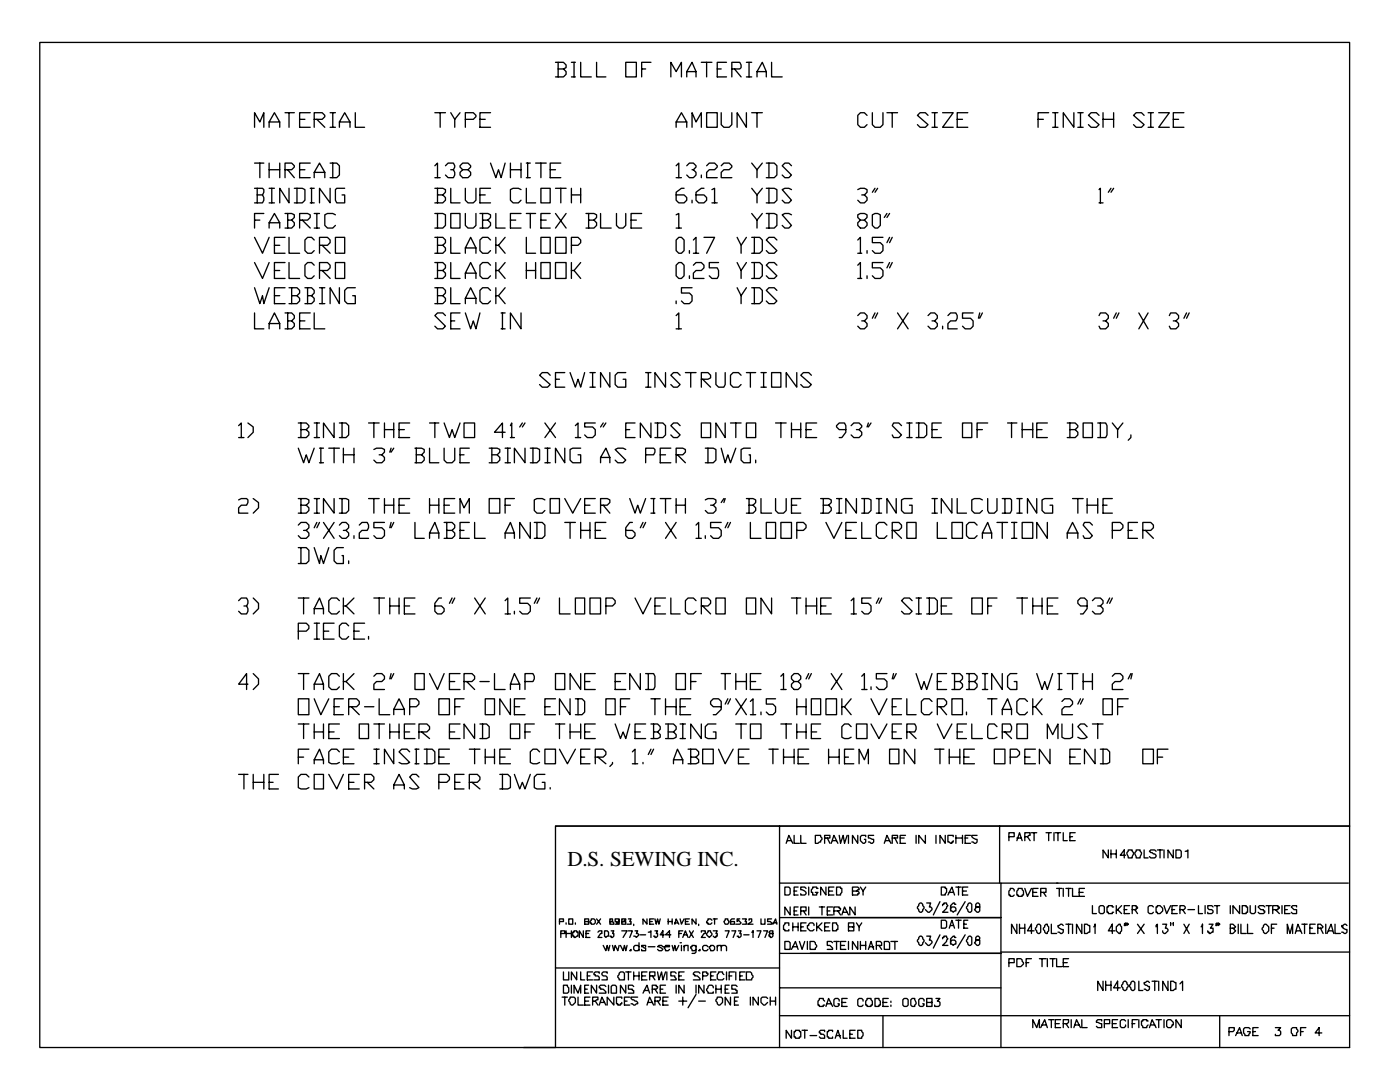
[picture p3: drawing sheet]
<svg xmlns="http://www.w3.org/2000/svg" width="279mm" height="216mm" viewBox="0 0 279 216" stroke-linecap="round" stroke-linejoin="round" font-family="sans-serif">
<defs><g id="words">
<text font-size="4.2" x="113.2" y="172.8">D.S. SEWING INC.</text>
</g></defs>
<g fill="none" stroke="#000" stroke-width=".26">
<path d="M7.9 8.5h261.4v156.3h-158.4v44.2h-103zM110.9 12.4h1.5l.6 .6v.5l-.6 .3M111.4 13.8h1l.6 .5v.5l-.6 .5h-1.5M111.4 12.4v2.9M114 12.4h.8M114 15.3h.8M114.6 12.4v2.9M115.9 12.4v2.9h2.1M119.1 12.4v2.9h1.8M124.9 12.4h2.1v2.9h-2.1zM128.1 13.8h.8M129.9 12.4h-1.8v2.9"/>
<path d="M133.9 15.3v-2.9l1 1.9 1.1-1.9v2.9M137.1 15.3v-1l1-1.9 .8 1.9v1M137.1 14.3h1.8M140 12.4h2.1M141 12.4v2.9M143.1 13.8h.8M145 12.4h-1.9v2.9h1.9M146 13.8h1.6l.3-.3v-.5l-.3-.6h-1.6v2.9M146.6 13.8l1.3 1.5M149 12.4h1M149 15.3h1M149.5 12.4v2.9"/>
<path d="M151.1 15.3v-1l1-1.9 .8 1.9v1M151.1 14.3h1.8M154 12.4v2.9h2.1M50.8 25.4v-2.9l1.1 1.8 .8-1.8v2.9M50.8 37.6h1.6l.3 .2v.6l-.3 .5M50.8 32.5h1.9M51.3 38.9h1.1l.3 .5v.6l-.3 .5h-1.6M51.3 37.6v2.9M51.9 32.5v3M53.7 25.4v-1.1l1.1-1.8 1 1.8v1.1M53.7 24.3h2.1M53.7 32.5v3"/>
<path d="M53.7 33.9h2.1M53.7 37.6h1.1M54.2 37.6v2.9M55.8 32.5v3M56.9 33.9h1.3l.5-.6v-.2l-.5-.6h-1.3v3M56.9 22.5h1.8M57.4 33.9l1.3 1.6M57.7 37.6v2.9l-1.9-2.9v2.9M57.7 22.5v2.9M58.7 37.6h1.6l.6 .2v2.2l-.6 .5h-1.6M59.3 37.6v2.9M59.8 23.8h1.1"/>
<path d="M59.8 33.9h1.1M61.9 22.5h-2.1v2.9h2.1M61.9 32.5h-2.1v3h2.1M61.9 37.6h.8M62.2 37.6v2.9M62.7 23.8h1.6l.5-.5v-.3l-.5-.5h-1.6v2.9M62.7 35.5v-1.1l1.1-1.9 1 1.9v1.1M62.7 34.4h2.1M63.2 23.8l1.6 1.6M65.9 32.5h1.3l.5 .6v1.8l-.5 .6h-1.3M65.9 37.6v2.9l-2.1-2.9v2.9M65.9 22.5h1"/>
<path d="M65.9 25.4h1M66.4 22.5v2.9M66.4 32.5v3M67.7 25.4v-1.1l1.1-1.8 1 1.8v1.1M67.7 24.3h2.1M68.8 37.6h-1.6l-.3 .2v2.2l.3 .5h1.6v-1.6h-.5M70.9 22.5v2.9h1.9M86.8 33.1l.5-.6v3M86.8 37.6h1.6l.5 .2v.6l-.5 .5M86.8 22.5h2.1M86.8 35.5h1M87.3 38.9h1.1l.5 .5v.6l-.5 .5h-1.6"/>
<path d="M87.3 37.6v2.9M87.8 22.5v2.9M88.9 33.1l.5-.6h1.1l.3 .8-.3 .6h-.5M90 22.5l.8 1.3v1.6M90 37.6v2.9h1.8M90.5 33.9l.3 .5v.5l-.3 .6h-1.1l-.5-.6M91.8 22.5l-1 1.3M92.3 33.9l-.5-.6v-.2l.5-.6h1.1l.5 .6v.2l-.5 .6h-1.1l-.5 .5v.5l.5 .6h1.1l.5-.6v-.5l-.5-.5M92.9 23.8h1.6l.5-.5v-.3l-.5-.5h-1.6v2.9M92.9 37.6v2.4l.5 .5h1.1l.5-.5v-2.4M95.8 23.8h1M95.8 38.9h1"/>
<path d="M97.9 22.5h-2.1v2.9h2.1M97.9 32.5l1.1 3 .5-1.6 .5 1.6 .8-3M97.9 37.6h-2.1v2.9h2.1M101.9 33.9h2.1M101.9 32.5v3M104 37.8l-.5-.2h-1.1l-.5 .2v2.2l.5 .5h1.1l.5-.5M104 32.5v3M105 37.6v2.9h1.9M105 32.5h.8M105 35.5h.8M105.3 32.5v3M106.9 32.5h2.1"/>
<path d="M107.9 37.6h1.9v2.9h-1.9zM107.9 32.5v3M109.8 33.9h1.1M110.9 37.6h2.1M111.9 32.5h-2.1v3h2.1M111.9 37.6v2.9M114 38.9h1.9M114 37.6v2.9M115.9 37.6v2.9M134.9 25.4v-1.1l1.1-1.8 1.1 1.8v1.1M134.9 33.1l.6-.6v3M134.9 24.3h2.2"/>
<path d="M134.9 35.5h1.1M136.5 37.6h-.5l-1.1 .8v1.6l.6 .5h1l.6-.5v-.6l-.6-.5h-1.6M137.1 33.1l.5-.6h.8l.5 .6v.2l-.5 .6h-.3M138.1 25.4v-2.9l.8 1.8 1.1-1.8v2.9M138.1 40v.5M138.4 33.9l.5 .5v.5l-.5 .6h-.8l-.5-.6M140 34.9v.6M140.5 37.6h-.5l-1.1 .8v1.6l.5 .5h1.1l.5-.5v-.6l-.5-.5h-1.6M141 22.5h2.1v2.9h-2.1zM141 33.1l.6-.6h1l.5 .6v.2l-.5 .6h-1l-.6 .5v1.1h2.1M142.1 37.8l.5-.2v2.9M143.9 22.5v2.4l.6 .5h1l.5-.5v-2.4"/>
<path d="M143.9 33.1l.6-.6h1l.5 .6v.2l-.5 .6h-1l-.6 .5v1.1h2.1M149 22.5v2.9l-1.9-2.9v2.9M150 32.5l1.1 1.4v1.6M150 37.6l1.1 1.3v1.6M150 22.5h2.1M151.1 22.5v2.9M152.1 32.5l-1 1.4M152.1 37.6l-1 1.3M152.9 32.5h1.6l.5 .6v1.8l-.5 .6h-1.6M152.9 37.6h1.6l.5 .2v2.2l-.5 .5h-1.6M153.5 32.5v3M153.5 37.6v2.9"/>
<path d="M158 33.1l-.6-.6h-.8l-.5 .6 1.9 1.8-.6 .6h-.8l-.5-.6M158 37.8l-.6-.2h-.8l-.5 .2 1.9 2.2-.6 .5h-.8l-.5-.5M171.2 37.8l.5-.2h.8l.5 .2v.6l-.5 .5h-.5M172.5 38.9l.5 .5v.6l-.5 .5h-.8l-.5-.5M173 23l-.5-.5h-.8l-.5 .5v1.9l.5 .5h.8l.5-.5M174.1 22.5v2.4l.5 .5h1.1l.5-.5v-2.4M174.6 37.6l-.5 .8M175.2 37.6l-.6 .8M177 22.5h2.1M178.1 22.5v2.9M185.2 23l-.5-.5h-1.1l-.5 .5 2.1 1.9-.5 .5h-1.1l-.5-.5M186 22.5h1.1"/>
<path d="M186 25.4h1.1M186.5 22.5v2.9M188.1 22.5h2.1l-2.1 2.9h2.1M191 23.8h1.1M193.1 22.5h-2.1v2.9h2.1M207.2 23.8h1M209.3 22.5h-2.1v2.9M210.1 22.5h1M210.1 25.4h1M210.6 22.5v2.9M214.3 22.5v2.9l-2.1-2.9v2.9M215.1 22.5h1.1"/>
<path d="M215.1 25.4h1.1M215.6 22.5v2.9M219.3 23l-.5-.5h-1l-.6 .5 2.1 1.9-.5 .5h-1l-.6-.5M219.3 37.8l.3-.2v2.9M220.1 23.8h2.1M220.1 22.5v2.9M221.7 37.6l-.5 .8M222.2 22.5v2.9M222.2 37.6l-.5 .8M228.3 23l-.5-.5h-1.1l-.5 .5 2.1 1.9-.5 .5h-1.1l-.5-.5M229.1 22.5h1.1M229.1 25.4h1.1"/>
<path d="M229.7 22.5v2.9M231.2 22.5h2.2l-2.2 2.9h2.2M234.2 23.8h1M236.3 22.5h-2.1v2.9h2.1M50.8 47.4l1.6 3.1 1.3-3.1M50.8 52.4l1.6 3.2 1.3-3.2M50.8 57.4l1.1 3.2 .5-1.6 .3 1.6 1-3.2M50.8 43.9h1.1M52.7 42.6h-1.9v2.9M53.7 45.5v-1.1l1.1-1.8 1 1.8v1.1M53.7 40.5h1.1M53.7 44.4h2.1"/>
<path d="M54.8 48.9h1M54.8 54h1M54.8 59h1M56.9 42.6h1.3l.5 .3v.5l-.5 .5M56.9 47.4h-2.1v3.1h2.1M56.9 52.4h-2.1v3.2h2.1M56.9 57.4h-2.1v3.2h2.1M57.4 43.9h.8l.5 .5v.6l-.5 .5h-1.3M57.4 42.6v2.9M57.7 47.4v3.1h2.1M57.7 52.4v3.2h2.1M57.7 57.4h1.6l.5 .5v.6l-.5 .5"/>
<path d="M58.2 59h1.1l.5 .5v.6l-.5 .5h-1.6M58.2 57.4v3.2M59.8 43.9h1.6l.5-.5v-.5l-.5-.3h-1.6v2.9M60.3 43.9l1.6 1.6M60.9 57.4h1.3l.5 .5v.6l-.5 .5M61.4 59h.8l.5 .5v.6l-.5 .5h-1.3M61.4 57.4v3.2M61.9 40.5h.8M62.7 47.9l-.5-.5h-.8l-.5 .5v2.1l.5 .5h.8l.5-.5M62.7 52.9l-.5-.5h-.8l-.5 .5v2.1l.5 .6h.8l.5-.6M62.7 42.6h1.1M62.7 45.5h1.1"/>
<path d="M63.2 42.6v2.9M63.8 48.9h1.6l.5-.5v-.5l-.5-.5h-1.6v3.1M63.8 54h1.6l.5-.6v-.5l-.5-.5h-1.6v3.2M63.8 57.4h1M64.3 48.9l1.6 1.6M64.3 54l1.6 1.6M64.3 57.4v3.2M66.9 47.4h1.9v3.1h-1.9zM66.9 52.4h1.9v3.2h-1.9zM66.9 42.9l-.5-.3h-1l-.6 .3v2.1l.6 .5h1l.5-.5M67.7 57.4v3.2l-1.8-3.2v3.2M70.9 57.4h-1.6l-.5 .5v2.2l.5 .5h1.6v-1.6h-.5"/>
<path d="M86.8 42.6h1.6l.5 .3v2.1l-.5 .5h-1.6M86.8 47.4h1.6l.5 .5v.5l-.5 .5M86.8 52.4h1.6l.5 .5v.5l-.5 .6M86.8 57.4h1.6l.5 .5v.6l-.5 .5M87.3 48.9h1.1l.5 .6v.5l-.5 .5h-1.6M87.3 54h1.1l.5 .5v.5l-.5 .6h-1.6M87.3 59h1.1l.5 .5v.6l-.5 .5h-1.6M87.3 42.6v2.9M87.3 47.4v3.1M87.3 52.4v3.2M87.3 57.4v3.2M90 42.6h1.8v2.9h-1.8z"/>
<path d="M90 47.4v3.1h1.8M90 52.4v3.2h1.8M90 57.4v3.2h1.8M92.9 42.6v2.4l.5 .5h1.1l.5-.5v-2.4M92.9 50.5v-1l1-2.1 1.1 2.1v1M92.9 55.6v-1.1l1-2.1 1.1 2.1v1.1M92.9 49.5h2.1M92.9 54.5h2.1M92.9 59.5h2.1M95.8 42.6h1.6l.5 .3v.5l-.5 .5M96.3 43.9h1.1l.5 .5v.6l-.5 .5h-1.6M96.3 42.6v2.9"/>
<path d="M97.9 47.9l-.5-.5h-1.1l-.5 .5v2.1l.5 .5h1.1l.5-.5M97.9 52.9l-.5-.5h-1.1l-.5 .5v2.1l.5 .6h1.1l.5-.6M97.9 57.9l-.5-.5h-1.1l-.5 .5v2.2l.5 .5h1.1l.5-.5M99 42.6v2.9h1.8M99 47.4v3.1M99 52.4v3.2M99 57.4v3.2M99.5 48.9l1.3 1.6M99.5 54l1.3 1.6M99.5 59l1.3 1.6M100.8 47.4l-1.3 1.5h-.5M100.8 52.4l-1.3 1.6h-.5"/>
<path d="M100.8 57.4l-1.3 1.6h-.5M101.9 43.9h1M104 42.6h-2.1v2.9h2.1M105 47.4v3.1h1.9M105 42.6h1.9M105 54h1.9M105 52.4v3.2M105.8 42.6v2.9M106.9 52.4v3.2M107.9 47.4h1.9v3.1h-1.9zM107.9 52.4h1.9v3.2h-1.9zM107.9 43.9h1.1"/>
<path d="M109.8 42.6h-1.9v2.9h1.9M110.9 47.4h2.1v3.1h-2.1zM110.9 52.4h2.1v3.2h-2.1zM110.9 42.6l2.1 2.9M113 42.6l-2.1 2.9M114 48.9h1.4l.5-.5v-.5l-.5-.5h-1.4v3.1M114 52.4v3.2M114.6 54l1.3 1.6M115.9 52.4l-1.3 1.6h-.6M116.9 42.6h1.6l.6 .3v.5l-.6 .5M117.5 43.9h1l.6 .5v.6l-.6 .5h-1.6M117.5 42.6v2.9"/>
<path d="M119.9 42.6v2.9h2.1M123 42.6v2.4l.6 .5h.8l.5-.5v-2.4M125.9 43.9h1.1M128.1 42.6h-2.2v2.9h2.2M134.9 47.9l.6-.5h.5l.5 .5v2.1l-.5 .5h-.5l-.6-.5zM134.9 52.9l.6-.5h.5l.5 .5v2.1l-.5 .6h-.5l-.6-.6zM134.9 42.9l.6-.3v2.9M134.9 45.5h1.1M137.6 50v.5M137.6 55v.6M138.1 57.4h-2.1v1.1h1.6l.5 .5v1.1l-.5 .5h-1.1l-.5-.5M138.4 47.9l.5-.5v3.1"/>
<path d="M138.4 52.9l.5-.5h1.1l.5 .5v.5l-.5 .6h-1.1l-.5 .5v1.1h2.1M138.4 50.5h1M140.5 47.4h2.1l-1.6 3.1M142.1 40.5h1M143.4 52.4h-1.8v1h1.5l.3 .6v1l-.3 .6h-1l-.5-.6M147.1 47.4l.8 1.5v1.6M147.1 52.4l.8 1.6v1.6M147.1 57.4l.8 1.6v1.6M149 47.4l-1.1 1.5M149 52.4l-1.1 1.6M149 57.4l-1.1 1.6M150 42.6l1.1 1.3v1.6"/>
<path d="M150 47.4h1.6l.5 .5v2.1l-.5 .5h-1.6M150 52.4h1.6l.5 .5v2.1l-.5 .6h-1.6M150 57.4h1.6l.5 .5v2.2l-.5 .5h-1.6M150.5 47.4v3.1M150.5 52.4v3.2M150.5 57.4v3.2M152.1 42.6l-1 1.3M152.9 42.6h1.6l.5 .3v2.1l-.5 .5h-1.6M153.5 42.6v2.9M155 47.9l-.5-.5h-1l-.6 .5 2.1 2.1-.5 .5h-1l-.6-.5M155 52.9l-.5-.5h-1l-.6 .5 2.1 2.1-.5 .6h-1l-.6-.6M155 57.9l-.5-.5h-1l-.6 .5 2.1 2.2-.5 .5h-1l-.6-.5"/>
<path d="M158 42.9l-.6-.3h-.8l-.5 .3 1.9 2.1-.6 .5h-.8l-.5-.5M171.2 47.9l.5-.5v3.1M171.2 52.9l.5-.5v3.2M171.2 50.5h.8M171.2 55.6h.8M171.7 43.9l-.5-.5v-.5l.5-.3h.8l.5 .3v.5l-.5 .5h-.8l-.5 .5v.6l.5 .5h.8l.5-.5v-.6l-.5-.5M173 50v.5M173 55v.6M174.1 42.9l.5-.3h.6l.5 .3v2.1l-.5 .5h-.6l-.5-.5zM176.2 47.4h-2.1v1h1.6l.5 .5v1.1l-.5 .5h-1.1l-.5-.5M176.2 52.4h-2.1v1h1.6l.5 .6v1l-.5 .6h-1.1l-.5-.6M177 42.6l-.5 .8"/>
<path d="M177.5 42.6l-.5 .8M177.5 47.4l-.5 1M177.5 52.4l-.5 1M178.1 47.4l-.6 1M178.1 52.4l-.6 1M219.3 40.5h.8M50.8 62.4v3.2h1.9M53.7 65.6v-1l1.1-2.2 1 2.2v1M53.7 64.6h2.1M56.9 62.4h1.3l.5 .6v.5l-.5 .5M57.4 64h.8l.5 .6v.5l-.5 .5h-1.3M57.4 62.4v3.2"/>
<path d="M59.8 64h1.1M61.9 62.4h-2.1v3.2h2.1M62.7 62.4v3.2h2.1M63.8 60.6h1M88.9 63l-.5-.6h-1.1l-.5 .6 2.1 2.1-.5 .5h-1.1l-.5-.5M90 64h.8M91.8 62.4h-1.8v3.2h1.8M92.9 60.6v-1.1l1-2.1 1.1 2.1v1.1M92.9 62.4l1 3.2 .6-1.6 .5 1.6 .8-3.2M100 65.6h.8M100 62.4h.8M100.3 62.4v3.2"/>
<path d="M104 62.4v3.2l-2.1-3.2v3.2M109.8 74.9l-.5-.6h-1.1l-.5 .6 2.1 1.8-.5 .6h-1.1l-.5-.6M110.9 75.7h.8M112.7 74.3h-1.8v3h1.8M113.8 74.3l1 3 .6-1.6 .5 1.6 .8-3M117.7 77.3h1.1M117.7 74.3h1.1M118.3 74.3v3M121.7 74.3v3l-1.8-3v3M124.9 74.3h-1.6l-.5 .6v1.8l.5 .6h1.6v-1.6h-.5M128.9 77.3h1M128.9 74.3h1"/>
<path d="M129.4 74.3v3M132.8 74.3v3l-2.1-3v3M134.9 63l.6-.6v3.2M134.9 60.1v.5M134.9 65.6h1.1M135.7 74.9l-.5-.6h-.8l-.5 .6 1.8 1.8-.5 .6h-.8l-.5-.6M136.8 74.3h2.1M137.8 74.3v3M140 75.7h1.3l.5-.3v-.5l-.5-.6h-1.3v3M140.2 75.7l1.6 1.6M142.9 74.3v2.4l.5 .6h1.1l.2-.6v-2.4M147.9 74.9l-.5-.6h-1.1l-.5 .6v1.8l.5 .6h1.1l.5-.6"/>
<path d="M149 74.3h1.8M149.8 74.3v3M151.9 77.3h1M151.9 74.3h1M152.4 74.3v3M154 74.3h1.8v3h-1.8zM159 74.3v3l-2.1-3v3M161.9 74.9l-.5-.6h-1.1l-.5 .6 2.1 1.8-.5 .6h-1.1l-.5-.6M171.2 63l.5-.6h.8l.5 .6v.5l-.5 .5h-.5M172.5 64l.5 .6v.5l-.5 .5h-.8l-.5-.5M174.6 62.4l-.5 1.1M175.2 62.4l-.6 1.1"/>
<path d="M179.1 62.4l2.1 3.2M181.2 62.4l-2.1 3.2M185.2 63l.5-.6h.8l.6 .6v.5l-.6 .5h-.5M186.5 64l.6 .6v.5l-.6 .5h-.8l-.5-.5M188.1 65.1v.5M189.2 63l.5-.6h1.1l.2 .6v.5l-.2 .5h-1.1l-.5 .6v1h1.8M194.2 62.4h-2.1v1.1h1.6l.5 .5v1.1l-.5 .5h-1.1l-.5-.5M195.5 62.4l-.2 1.1M196.1 62.4l-.6 1.1M219.3 63l.3-.6h1.1l.5 .6v.5l-.5 .5h-.6M220.7 64l.5 .6v.5l-.5 .5h-1.1l-.3-.5M222.8 62.4l-.6 1.1"/>
<path d="M223.3 62.4l-.5 1.1M227.3 62.4l1.8 3.2M229.1 62.4l-1.8 3.2M233.4 63l.2-.6h1.1l.5 .6v.5l-.5 .5h-.5M234.7 64l.5 .6v.5l-.5 .5h-1.1l-.2-.5M236.8 62.4l-.5 1.1M237.3 62.4l-.5 1.1M47.6 84.9l.6-.5v2.9M47.6 99.7l.6-.2h1l.3 .2v.6l-.3 .5h-1l-.6 .5v1.1h1.9M47.6 87.3h1.1M49.5 84.4l1 .8v1.1l-1 1M50.5 99.5l1.1 .8v1l-1.1 1.1"/>
<path d="M59.5 84.4h1.6l.5 .5v.3l-.5 .5M59.5 89.4l1.1 2.9 .5-1.5 .5 1.5 1.1-2.9M59.5 99.5h1.6l.5 .2v.6l-.5 .5M60.1 85.7h1l.5 .6v.5l-.5 .5h-1.6M60.1 84.4v2.9M60.1 99.5v2.9M62.7 87.3h1.1M62.7 84.4h1.1M62.7 99.5h1.1M63.2 84.4v2.9M63.2 99.5v2.9M63.8 89.4h.8"/>
<path d="M63.8 92.3h.8M64 89.4v2.9M65.6 89.4h2.1M66.7 84.4v2.9l-2.1-2.9v2.9M66.7 99.5v2.9l-2.1-2.9v2.9M66.7 89.4v2.9M67.7 84.4h1.4l.5 .5v1.9l-.5 .5h-1.4M67.7 99.5h1.4l.5 .2v2.2l-.5 .5h-1.4M68.3 84.4v2.9M68.3 99.5v2.9M68.5 89.4v2.9M68.5 90.8h2.1"/>
<path d="M70.6 89.4v2.9M73.6 84.4h2.1M73.6 99.5h2.1M74.6 89.7l.5-.3h1.1l.5 .3v.5l-.5 .6h-.5M74.6 84.4v2.9M74.6 99.5v2.9M76.2 90.8l.5 .5v.5l-.5 .5h-1.1l-.5-.5M76.7 84.4v2.9M76.7 99.5v2.9M76.7 85.7h1.9M78.1 89.4l-.3 .8M78.6 84.4v2.9"/>
<path d="M78.6 99.5v2.9M78.6 89.4l-.5 .8M79.6 85.7h1.1M81.8 84.4h-2.2v2.9h2.2M81.8 99.5h-2.2v2.9h2.2M82.8 89.4h1.3l.6 .3v.5l-.6 .6M83.1 90.8h1l.6 .5v.5l-.6 .5h-1.3M83.1 89.4v2.9M85.7 89.4v2.9h1.9M85.7 84.4h1.9M85.7 99.5v2.9M86.8 84.4v2.9"/>
<path d="M87.6 99.5v2.9M88.6 84.4l1.1 2.9 .5-1.6 .6 1.6 1-2.9M88.6 89.4v2.4l.6 .5h1l.6-.5v-2.4M90.8 99.5h-2.2v2.9h2.2M91.8 90.8h.8M92.6 84.4h2.1v2.9h-2.1zM93.7 89.4h-1.9v2.9h1.9M97.6 99.5h2.1v2.9h-2.1zM97.6 89.4h1.6l.5 .3v.5l-.5 .6M98.2 90.8h1l.5 .5v.5l-.5 .5h-1.6M98.2 89.4v2.9M100.8 86.3h-2.1l1.6-1.9v2.9"/>
<path d="M100.8 89.4h1.1M100.8 92.3h1.1M101.3 89.4v2.9M101.9 84.9l.2-.5v2.9M101.9 87.3h.8M102.7 99.5h-1.9v2.9M104.2 84.4l-.5 .8M104.8 89.4v2.9l-2.1-2.9v2.9M104.8 84.4l-.6 .8M105.8 89.4h1.4l.5 .3v2.1l-.5 .5h-1.4M106.4 89.4v2.9M108.7 99.7l-.5-.2h-1l-.6 .2v2.2l.6 .5h1l.5-.5"/>
<path d="M108.7 84.4l2.2 2.9M108.7 89.4h1.1M108.7 92.3h1.1M109.3 89.4v2.9M109.8 99.5h1.9v2.9h-1.9zM110.9 84.4l-2.2 2.9M112.7 89.4v2.9l-1.8-2.9v2.9M112.7 99.5l1.6 2.9 1.6-2.9M114.8 84.9l.6-.5v2.9M114.8 87.3h1.1M115.9 89.4h-1.6l-.5 .3v2.1l.5 .5h1.6v-1.5h-.5M118.8 84.4h-2.1v.8h1.6l.5 .5v1.1l-.5 .5h-1.1l-.5-.5"/>
<path d="M118.8 99.5h-2.1v2.9h2.1M119.9 92.3v-1l1-1.9 .8 1.9v1M119.9 91.3h1.8M120.4 84.4l-.5 .8M120.9 84.4l-.5 .8M124.9 89.7l-.5-.3h-1.1l-.5 .3 2.1 2.1-.5 .5h-1.1l-.5-.5M124.9 85.7h.8M125.7 99.5l1 2.9 .6-1.6 .5 1.6 1.1-2.9M126.7 84.4h-1.8v2.9h1.8M128.9 90.8h1.5l.3-.6v-.5l-.3-.3h-1.5v2.9M129.9 84.4v2.9l-2.1-2.9v2.9M129.9 99.5h.8"/>
<path d="M130.4 99.5v2.9M130.7 84.4h1.6l.5 .5v1.9l-.5 .5h-1.6M131.2 84.4v2.9M131.8 90.8h1M131.8 99.5h2.1M132.8 99.5v2.9M133.9 89.4h-2.1v2.9h2.1M134.9 90.8h1.4l.5-.6v-.5l-.5-.3h-1.4v2.9M134.9 99.5v2.9M135.2 90.8l1.6 1.5M135.7 84.9l-.5-.5h-.8l-.5 .5 1.8 1.9-.5 .5h-.8l-.5-.5M136.8 99.5v2.9"/>
<path d="M140 84.4h1.8v2.9h-1.8zM140.8 89.4h1.5l.6 .3v2.1l-.6 .5h-1.5M140.8 99.7l.5-.2h1l.6 .2v.6l-.6 .5h-.5M141.3 89.4v2.9M143.9 89.4l.8 2.9 .6-1.5 .5 1.5 1-2.9M144.5 99.5l-.6 .8M144.7 84.4v2.9l-1.8-2.9v2.9M144.7 99.5l-.2 .8M145.8 84.4h2.1M146.8 84.4v2.9M149 84.4h1.8v2.9h-1.8zM149 99.5h1.3l.5 .2v.6l-.5 .5"/>
<path d="M149.5 99.5v2.9M149.8 89.4h-1.4l-.5 .3v2.1l.5 .5h1.4v-1.5h-.3M150.8 91.8v.5M151.9 99.5v2.9h2.1M154.8 99.5v2.4l.5 .5h1.1l.5-.5v-2.4M154.8 84.4h2.1M155.8 84.4v2.9M158 85.7h1.8M158 84.4v2.9M159.8 99.5h-1.8v2.9h1.8M159.8 84.4v2.9M160.9 85.7h1"/>
<path d="M163 84.4h-2.1v2.9h2.1M163.8 99.5h1.6l.5 .2v.6l-.5 .5M164.3 99.5v2.9M167 99.5h1M167.5 99.5v2.9M168.8 85.7h-1.3l-.5-.5v-.3l.5-.5h1l.3 .5v1.4l-.8 1h-.5M169.9 84.9l.5-.5h1l.6 .5v.3l-.6 .5h-.5M170.9 99.5v2.9l-2.1-2.9v2.9M171.4 85.7l.6 .6v.5l-.6 .5h-1l-.5-.5M172 99.5h1.3l.5 .2v2.2l-.5 .5h-1.3M172.5 99.5v2.9M173.3 84.4l-.3 .8"/>
<path d="M173.8 84.4l-.5 .8M174.9 99.5h1M175.4 99.5v2.9M178.9 99.5v2.9l-1.9-2.9v2.9M179.9 84.9l-.5-.5h-1.1l-.2 .5 1.8 1.9-.5 .5h-1.1l-.2-.5M181 87.3h1M181 84.4h1M181.5 84.4v2.9M182 99.5h-1.6l-.5 .2v2.2l.5 .5h1.6v-1.6h-.5M182.8 84.4h1.6l.5 .5v1.9l-.5 .5h-1.6M183.4 84.4v2.9M186 85.7h1.1"/>
<path d="M186 99.5h1.1M186.5 99.5v2.9M187.9 84.4h-1.9v2.9h1.9M190 99.5v2.9l-2.1-2.9v2.9M191 99.5v2.9h1.9M192.1 84.4h1.8v2.9h-1.8zM195 85.7h1.1M196.1 99.7l-.6-.2h-1l-.6 .2v2.2l.6 .5h1l.6-.5M197.1 84.4h-2.1v2.9M197.1 99.5v2.4l.3 .5h1l.6-.5v-2.4M200 99.5h1.6l.3 .2v2.2l-.3 .5h-1.6M200.6 99.5v2.9"/>
<path d="M201.1 84.4h1.8M201.9 84.4v2.9M202.9 99.5h1.1M203.5 99.5v2.9M204 85.7h2.1M204 84.4v2.9M206.1 84.4v2.9M206.9 99.5v2.9l-1.8-2.9v2.9M206.9 85.7h1.1M209 84.4h-2.1v2.9h2.1M210.1 99.5h-1.6l-.5 .2v2.2l.5 .5h1.6v-1.6h-.6M213 84.4h1.6l.5 .5v.3l-.5 .5"/>
<path d="M213.5 85.7h1.1l.5 .6v.5l-.5 .5h-1.6M213.5 84.4v2.9M214 99.5h2.2M215.1 99.5v2.9M216.2 84.4h1.8v2.9h-1.8zM217 99.5v2.9M219.1 84.4h1.6l.2 .5v1.9l-.2 .5h-1.6M219.1 99.5v2.9M219.6 84.4v2.9M222 84.4l1 1.3v1.6M222 99.5h-1.9v2.9h1.9M224.1 84.4l-1.1 1.3"/>
<path d="M225.7 86.8v.5l-.5 .5M47.6 119.9l.6-.6h1l.3 .6v.5l-.3 .5h-.5M50.5 119.3l1.1 1.1v1l-1.1 1.1M59.5 104.8l.6-.6h1l.5 .6v.5l-.5 .5h-.5M59.5 109.3h1.6l.5 .5v2.1l-.5 .5h-1.6M59.5 119.3h2.1M60.1 100.8h1l.5 .5v.6l-.5 .5h-1.6M60.1 109.3v3.1M60.6 119.3v3.2M61.1 105.8l.5 .6v.5l-.5 .5h-1l-.6-.5M62.7 109.3l1.1 3.1 .2-1.5 .6 1.5 1-3.1M62.7 102.4h1.1"/>
<path d="M63.2 104.2l-.5 1.1M63.8 104.2l-.6 1.1M64.6 104.2l2.1 3.2M66.7 104.2l-2.1 3.2M67.7 104.8l.6-.6h.8l.5 .6v.5l-.5 .5h-.6M67.7 119.9l-.5-.6h-1.1l-.5 .6v2.1l.5 .5h1.1l.5-.5M68.5 109.3h-1.3l-.5 .5v2.1l.5 .5h1.3v-1.5h-.2M68.5 119.3v3.2M69.1 105.8l.5 .6v.5l-.5 .5h-.8l-.6-.5M69.6 111.9v.5M70.6 119.3l-1.5 1.6h-.6M70.6 106.9v.5"/>
<path d="M71.7 104.8l.5-.6h1.1l.3 .6v.5l-.3 .5h-1.1l-.5 .6v1h1.9M74.6 119.3h2.1M75.7 119.3v3.2M76.7 104.2h-2.1v1.1h1.6l.5 .5v1.1l-.5 .5h-1.1l-.5-.5M76.7 100.8h1.9M77.8 119.3v3.2M78.1 104.2l-.3 1.1M78.6 104.2l-.5 1.1M79.6 100.8h1.1M79.6 119.3v3.2M82.8 104.2v3.2h1.9M82.8 119.3h-2.1v3.2h2.1"/>
<path d="M85.7 107.4v-1l1.1-2.2 .8 2.2v1M85.7 100.8h1.9M85.7 106.4h1.9M88.1 119.3h-.5l-.8 1.1v1.6l.5 .5h.8l.5-.5v-.6l-.5-.5h-1.3M88.6 104.2h1.6l.6 .6v.5l-.6 .5M88.6 100.8h1.1M89.2 105.8h1l.6 .6v.5l-.6 .5h-1.6M89.2 104.2v3.2M90.2 119.3l-.5 1.1M90.8 119.3l-.6 1.1M91.8 102.4v-2.9l.8 1.8 1.1-1.8v2.9M91.8 105.8h.8"/>
<path d="M93.7 104.2h-1.9v3.2h1.9M94.7 104.2v3.2h2.1M94.7 119.3l2.1 3.2M96.8 119.3l-2.1 3.2M100.8 107.4v-1l1.1-2.2 .8 2.2v1M100.8 119.9l.5-.6v3.2M100.8 100.8h1.1M100.8 106.4h1.9M105.8 104.2v3.2l-2.1-3.2v3.2M105.8 119.3h-2.1v1.1h1.6l.5 .5v1.1l-.5 .5h-1.1l-.5-.5M106.6 104.2h1.6l.5 .6v2.1l-.5 .5h-1.6M107.2 104.2v3.2"/>
<path d="M107.2 119.3l-.6 1.1M107.7 119.3l-.5 1.1M111.7 119.3v3.2h2.1M112.7 104.2h2.1M113.8 104.2v3.2M114.8 119.3h1.9v3.2h-1.9zM115.9 104.2v3.2M115.9 105.8h1.8M116.7 100.8h1M117.7 119.3h2.2v3.2h-2.2zM117.7 104.2v3.2M118.8 105.8h1.1"/>
<path d="M119.9 100.8h1.3l.5-.5v-.6l-.5-.2h-1.3v2.9M120.4 100.8l1.3 1.6M120.9 104.2h-2.1v3.2h2.1M126.2 104.2h-.5l-.8 1.1v1.6l.5 .5h.8l.5-.5v-.5l-.5-.6h-1.3M126.7 119.3l1.6 3.2 1.6-3.2M128.3 104.2l-.5 1.1M128.9 104.2l-.6 1.1M129.9 102.4h.8M132.8 119.3h-2.1v3.2h2.1M132.8 104.2l2.1 3.2M133.9 119.3v3.2h1.8M134.9 100.8h1.9"/>
<path d="M134.9 104.2l-2.1 3.2M138.9 104.8l.5-.6v3.2M138.9 119.9l-.5-.6h-1.1l-.5 .6v2.1l.5 .5h1.1l.5-.5M138.9 107.4h1.1M140.8 106.9v.5M142.3 100.8l.6 .5v.6l-.6 .5h-1l-.5-.5M142.9 119.3h1.8v3.2h-1.8zM143.9 104.2h-2.1v1.1h1.6l.5 .5v1.1l-.5 .5h-1.1l-.5-.5M145.3 104.2l-.6 1.1M145.8 104.2l-.5 1.1M149 119.3h1.8v3.2h-1.8zM149.5 100.8h.8l.5 .5v.6l-.5 .5h-1.3"/>
<path d="M149.8 104.2v3.2h2.1M152.9 104.2h1.9v3.2h-1.9zM154 119.3v3.2l-2.1-3.2v3.2M155.8 104.2h2.2v3.2h-2.2zM158 100.8h1M158 119.3h1.8M159 105.8h1.3l.6-.5v-.5l-.6-.6h-1.3v3.2M159 119.3v3.2M160.9 119.3v3.2M163 119.3v3.2M164.3 100.8h1.1l.5 .5v.6l-.5 .5h-1.6M164.8 104.2l1.6 3.2 1.6-3.2"/>
<path d="M165.9 119.3h-2.1v3.2h2.1M167 102.4h1M168.8 105.8h1.1M169.9 119.9l.5-.6v3.2M170.9 104.2h-2.1v3.2h2.1M172 104.2v3.2h1.8M173.8 119.3h-1.8v1.1h1.3l.5 .5v1.1l-.5 .5h-.8l-.5-.5M174.9 102.4h1M175.4 119.3l-.5 1.1M175.9 119.3l-.5 1.1M177 104.8l-.5-.6h-1.1l-.5 .6v2.1l.5 .5h1.1l.5-.5M178.1 105.8h1.3l.5-.5v-.5l-.5-.6h-1.3v3.2"/>
<path d="M178.3 105.8l1.6 1.6M181 104.2h1.8v3.2h-1.8zM182 119.9l-.5-.6h-1.1l-.5 .6 2.1 2.1-.5 .5h-1.1l-.5-.5M182.8 119.3h1.1M183.4 119.3v3.2M184.9 119.3h1.6l.6 .6v2.1l-.6 .5h-1.6M185.5 119.3v3.2M186 102.4h1.1M187.1 104.2v3.2h1.8M190 104.2h2.1v3.2h-2.1zM190 119.3h-2.1v3.2h2.1M193.9 119.3h2.2v3.2h-2.2z"/>
<path d="M195 104.8l-.5-.6h-1.1l-.5 .6v2.1l.5 .5h1.1l.5-.5M196.1 107.4v-1l1-2.2 .8 2.2v1M196.1 106.4h1.8M199 119.3h-1.9v3.2M199 104.2h2.1M200 104.2v3.2M201.9 107.4h1M201.9 104.2h1M202.4 104.2v3.2M202.9 102.4h1.1M202.9 119.3h2.2M204 104.2h2.1v3.2h-2.1z"/>
<path d="M204 119.3v3.2M206.1 119.3v3.2M208 119.3v3.2M209 104.2v3.2l-2.1-3.2v3.2M211.1 119.3h-2.1v3.2h2.1M213 107.4v-1l1-2.2 1.1 2.2v1M213 106.4h2.1M217 100.8h2.1M218 104.8l-.5-.6h-1.1l-.2 .6 1.8 2.1-.5 .5h-1.1l-.2-.5M218 119.9l.5-.6h1.1l.5 .6v.5l-.5 .5h-.5M220.1 100.8h.8M221.5 119.3l-.6 1.1"/>
<path d="M222 105.8h1.6l.5-.5v-.5l-.5-.6h-1.6v3.2M222 119.3l-.5 1.1M225.2 105.8h.8M227 104.2h-1.8v3.2h1.8M228.1 105.8h1.6l.5-.5v-.5l-.5-.6h-1.6v3.2M228.6 105.8l1.6 1.6M49.2 120.9l.3 .5v.6l-.3 .5h-1l-.6-.5M49.5 136.5h-1.9l1.6-2.1v3.2M50.5 134.4l1.1 1.1v1l-1.1 1.1M59.5 139.4h2.1v3.2h-2.1zM59.5 125.9h1.6l.5-.5v-.5l-.5-.5h-1.6v3.1M59.5 134.4h2.1"/>
<path d="M60.6 134.4v3.2M62.7 122.5v-1.1l1.1-2.1 .8 2.1v1.1M62.7 137.6v-1.1l1.1-2.1 .8 2.1v1.1M62.7 139.4l1.3 3.2 1.6-3.2M62.7 121.4h1.9M62.7 124.4h1.1M62.7 127.5h1.1M62.7 136.5h1.9M63.2 124.4v3.1M64.6 125.9h1M66.7 124.4h-2.1v3.1h2.1M67.7 134.9l-.5-.5h-1.1l-.5 .5v2.2l.5 .5h1.1l.5-.5"/>
<path d="M68.5 139.4h-1.8v3.2h1.8M68.5 134.4v3.2M69.1 120.9l1.5 1.6M69.1 136l1.5 1.6M69.6 124.9l-.5-.5h-.8l-.6 .5v2.1l.6 .5h.8l.5-.5M70.6 134.4l-1.5 1.6h-.6M70.6 125.9h1.1M72.8 124.4h-2.2v3.1h2.2M73.6 127v.5M74.6 134.9l.5-.5h1.1l.5 .5v.6l-.5 .5h-1.1l-.5 .5v1.1h2.1M75.7 139.4v3.2h2.1M77.8 120.9h1.8"/>
<path d="M78.1 134.4l-.3 1.1M78.6 134.4l-.5 1.1M80.7 120.9h1.1M82.8 134.4h1.9v3.2h-1.9zM85.7 134.4l1.6 3.2 1.3-3.2M87.6 139.4h2.1v3.2h-2.1zM89.7 136h1.1M91.8 134.4h-2.1v3.2h2.1M92.6 136h1.6l.5-.5v-.6l-.5-.5h-1.6v3.2M92.6 139.4h-1.8v3.2M93.1 136l1.6 1.6M95.8 136h1.8"/>
<path d="M96.8 139.4h1.9v3.2h-1.9zM98.7 134.4v3.2h2.1M100.8 122.5h1.1M101.9 137.6v-1.1l.8-2.1 1 2.1v1.1M101.9 139.4v3.2l-2.2-3.2v3.2M101.9 136.5h1.8M102.7 122v.5M104.8 136h1.6l.2-.5v-.6l-.2-.5h-1.6v3.2M104.8 139.4h-2.1v3.2h2.1M110.9 134.4h1.8v3.2h-1.8zM110.9 139.4h-2.2v3.2h2.2M113.8 139.4v3.2l-2.1-3.2v3.2"/>
<path d="M114.8 139.4h1.4l.5 .6v2.1l-.5 .5h-1.4M115.4 139.4v3.2M115.9 134.4v3.2l-2.1-3.2v3.2M116.7 136h1M118.8 134.4h-2.1v3.2h2.1M120.9 139.4h1.9v3.2h-1.9zM120.9 120.9h1.3l.6-.5v-.5l-.6-.6h-1.3v3.2M122.8 136h1M124.9 134.4h-2.1v3.2h2.1M125.7 139.4h-1.9v3.2M127.8 134.4v3.2l-2.1-3.2v3.2M128.9 134.4h1.5l.3 .5v2.2l-.3 .5h-1.5"/>
<path d="M129.4 134.4v3.2M129.9 139.4h1.9M130.7 120.9h1.1M130.7 139.4v3.2M132.8 139.4v3.2M134.9 134.4h1.9v3.2h-1.9zM134.9 139.4v3.2M137.8 139.4h-2.1v3.2h2.1M137.8 136h1.1M140 120.9h1.3l.5-.5v-.5l-.5-.6h-1.3v3.2M140 134.4h-2.2v3.2M140.2 120.9l1.6 1.6"/>
<path d="M143.9 134.4h1.9M144.7 134.4v3.2M145.3 139.4l-.6 1.1M145.8 139.4l-.5 1.1M146.8 134.4v3.2M146.8 136h2.2M146.8 139.4l2.2 3.2M149 134.4v3.2M149 139.4l-2.2 3.2M149.8 140l.5-.6v3.2M149.8 136h1M151.9 134.4h-2.1v3.2h2.1"/>
<path d="M154.8 139.4h-1.9v1.1h1.4l.5 .5v1.1l-.5 .5h-.8l-.6-.5M155.8 134.9l.6-.5v3.2M155.8 137.6h1.1M158.5 136l-.5-.5v-.6l.5-.5h.8l.5 .5v.6l-.5 .5h-.8l-.5 .5v.6l.5 .5h.8l.5-.5v-.6l-.5-.5M159 139.4v3.2M160.9 120.9h2.1M160.9 139.4v3.2M161.4 134.4l-.5 1.1M161.9 139.4h1.9v3.2h-1.9zM161.9 134.4l-.5 1.1M163.8 120.9h1M164.8 139.4h2.2v3.2h-2.2z"/>
<path d="M165.9 134.4l2.1 3.2M168 134.4l-2.1 3.2M168 139.4v3.2M169.9 139.4l-1.4 1.6h-.5M169.9 122.5h1M172 134.9l.5-.5v3.2M172 137.6h1M173.8 139.4l1.6 3.2 1.6-3.2M173.8 137.1v.5M177 134.4h-2.1v1.1h1.6l.5 .5v1.1l-.5 .5h-1.1l-.5-.5M178.3 134.4l-.2 1.1M178.9 134.4l-.6 1.1"/>
<path d="M179.9 139.4h-1.8v3.2h1.8M181 139.4v3.2h1.8M182.8 134.4l1.1 3.2 .5-1.6 .5 1.6 1.1-3.2M182.8 122.5h1.1M186 140l-.5-.6h-1.1l-.5 .6v2.1l.5 .5h1.1l.5-.5M187.1 136h.8M187.9 120.9h1M188.9 134.4h-1.8v3.2h1.8M190 139.4h2.1v3.2h-2.1zM190 134.4h1.6l.5 .5v.6l-.5 .5M190.5 136h1.1l.5 .5v.6l-.5 .5h-1.6M190.5 134.4v3.2"/>
<path d="M192.9 134.4h1.6l.5 .5v.6l-.5 .5M193.4 136h1.1l.5 .5v.6l-.5 .5h-1.6M193.4 134.4v3.2M196.1 134.4h1M196.1 137.6h1M196.6 134.4v3.2M197.1 120.9h.8M197.1 139.4h1.9M197.9 139.4v3.2M200 134.4v3.2l-2.1-3.2v3.2M202.9 134.4h-1.3l-.5 .5v2.2l.5 .5h1.3v-1.6h-.5M205.1 140l-.6-.6h-1l-.6 .6v2.1l.6 .5h1l.6-.5"/>
<path d="M206.1 139.4v3.2M206.1 120.9h1.9M206.9 134.4l1.1 3.2 .5-1.6 .5 1.6 1.1-3.2M208 139.4l-1.4 1.6h-.5M209 120.9h1.1M211.1 134.4h.8M211.1 137.6h.8M211.4 134.4v3.2M211.9 140l.6-.6h1l.5 .6v.5l-.5 .5h-1l-.6 .6v1h2.1M213 134.4h2.1M214 134.4v3.2M215.6 139.4l-.5 1.1"/>
<path d="M216.2 136h1.8M216.2 134.4v3.2M216.2 139.4l-.6 1.1M217 120.9h-1.4l-.5-.5v-.5l.5-.6h.8l.6 .6v1.5l-.8 1.1h-.6M218 134.4v3.2M219.6 120.9l.5 .5v.6l-.5 .5h-1.1l-.5-.5M220.1 139.4h1.9v3.2h-1.9zM222 134.9l.5-.5h1.1l.5 .5v.6l-.5 .5h-1.1l-.5 .5v1.1h2.1M225.2 139.4h-2.2v3.2M225.7 134.4l-.5 1.1M226 134.4l-.3 1.1M47.6 154.5h1.9"/>
<path d="M48.7 154.5v2.9M50.5 154.5v2.9M50.5 156.1h2.2M52.7 154.5v2.9M53.7 156.1h.8M55.6 154.5h-1.9v2.9h1.9M59.5 144.5h2.1M59.5 151.1h1.1M60.6 144.5v2.9M61.6 149.5h-2.1v2.9M61.6 155l-.5-.5h-1l-.6 .5v2.2l.6 .2h1l.5-.2M62.7 154.5h1.9v2.9h-1.9z"/>
<path d="M62.7 152.4v-.8l1.1-2.1 .8 2.1v.8M62.7 144.5v2.9M62.7 146h1.9M62.7 151.6h1.9M64.6 144.5v2.9M65.6 154.5l1.6 2.9 1.3-2.9M65.6 146h1.1M66.7 141h1M67.7 144.5h-2.1v2.9h2.1M67.7 150l-.5-.5h-1.1l-.5 .5v2.1l.5 .3h1.1l.5-.3M68.5 151.1h1.1M69.6 141h1.6l.5-.5v-.5l-.5-.6h-1.6v3.2"/>
<path d="M69.6 156.1h1M70.1 141l1.6 1.6M70.6 149.5h-2.1v2.9h2.1M71.7 144.5h1.9v2.9h-1.9zM71.7 154.5h-2.1v2.9h2.1M72.8 156.1h1.3l.5-.5v-.6l-.5-.5h-1.3v2.9M72.8 141h1.8M73.3 156.1l1.3 1.3M74.6 144.5h2.1M74.6 152.4h1.1M74.6 149.5h1.1M75.1 149.5v2.9"/>
<path d="M75.7 144.5v2.9M77.8 144.5v2.9M77.8 146h1.8M78.6 142.6v-1l1-2.2 1.1 2.2v1M78.6 149.5v2.9l-1.9-2.9v2.9M78.6 157.4v-.8l1-2.1 1.1 2.1v.8M78.6 141.6h2.1M78.6 156.6h2.1M79.6 144.5v2.9M80.7 146h1.1M81.8 141h1.3l.5-.5v-.5l-.5-.6h-1.3v3.2M81.8 150l-.6-.5h-1l-.6 .5 2.2 2.1-.6 .3h-1l-.6-.3"/>
<path d="M82.8 144.5h-2.1v2.9h2.1M82.8 152.4h.8M82.8 149.5h.8M83.1 149.5v2.9M83.6 146h1.6l.5-.5v-.5l-.5-.5h-1.6v2.9M83.6 155l-.5-.5h-.8l-.5 .5 1.8 2.2-.5 .2h-.8l-.5-.2M84.1 146l1.6 1.4M84.7 149.5h1.6l.5 .5v2.1l-.5 .3h-1.6M85.2 149.5v2.9M87.6 156.1h1.6l.5-.5v-.6l-.5-.5h-1.6v2.9M87.6 151.1h1M89.7 149.5h-2.1v2.9h2.1"/>
<path d="M89.7 146h1.1M90.8 141h1M90.8 156.1h1M91.8 144.5h-2.1v2.9h2.1M92.6 154.5h-1.8v2.9h1.8M93.7 156.1h1.5l.6-.5v-.6l-.6-.5h-1.5v2.9M93.7 149.5h2.1M94.2 156.1l1.6 1.3M94.7 144.5v2.9l-2.1-2.9v2.9M94.7 149.5v2.9M95.8 144.5h1.3l.5 .5v2.1l-.5 .3h-1.3M96.3 144.5v2.9"/>
<path d="M96.8 151.1h1.9M96.8 149.5v2.9M98.7 149.5v2.9M99.7 154.5h1.6l.6 .5v2.2l-.6 .2h-1.6M99.7 151.1h1.1M100.3 154.5v2.9M101.9 144.5h1.8v2.9h-1.8zM101.9 149.5h-2.2v2.9h2.2M102.7 154.5l1 2.9 .5-1.3 .6 1.3 1-2.9M102.7 141h1M104.8 146h1M106.6 144.5h-1.8v2.9"/>
<path d="M107.7 150l-.5-.5h-.8l-.6 .5v2.1l.6 .3h.8l.5-.3M108.7 149.5h2.2v2.9h-2.2zM108.7 154.5h-1.5l-.6 .5v2.2l.6 .2h1.5v-1.3h-.5M108.7 141h1.1M109.8 157.2v.2M110.9 144.5h1.8M111.7 149.5l1.5 2.9 1.6-2.9M111.7 144.5v2.9M113.8 144.5v2.9M113.8 146h2.1M115.9 144.5v2.9M115.9 151.1h.8"/>
<path d="M116.7 146h1M117.7 149.5h-1.8v2.9h1.8M118.8 144.5h-2.1v2.9h2.1M118.8 151.1h1.6l.5-.6v-.5l-.5-.5h-1.6v2.9M119.3 151.1l1.6 1.3M122.2 152.1v.3l-.5 .5M122.8 144.5l1 2.9 .6-1.4 .5 1.4 .8-2.9M123.8 141h1.1M126.2 150l.5-.5v2.9M126.2 152.4h1.1M126.7 146h1.1M128.3 152.1v.3"/>
<path d="M128.9 144.5h-2.2v2.9h2.2M129.9 144.5h1.3l.6 .5v.5l-.6 .5M129.9 149.5l-.5 1M130.4 146h.8l.6 .6v.5l-.6 .3h-1.3M130.4 144.5v2.9M130.4 149.5l-.5 1M132.8 144.5h1.6l.5 .5v.5l-.5 .5M132.8 141h2.1M133.3 146h1.1l.5 .6v.5l-.5 .3h-1.6M133.3 144.5v2.9M134.4 152.4v-.8l.8-2.1 1.1 2.1v.8M134.4 151.6h1.9"/>
<path d="M135.7 141h1.1M135.7 144.5h1.1M135.7 147.4h1.1M136.3 144.5v2.9M137.3 149.5h1.6l.5 .5v.5l-.5 .6M137.8 151.1h1.1l.5 .5v.5l-.5 .3h-1.6M137.8 149.5v2.9M140 144.5v2.9l-2.2-2.9v2.9M140.2 149.5h2.1v2.9h-2.1zM142.9 144.5h-1.6l-.5 .5v2.1l.5 .3h1.6v-1.4h-.6M143.4 149.5l1.3 2.9 1.6-2.9M143.9 141h-1.6l-.5-.5v-.5l.5-.6h1.1l.5 .6v1.6l-1 1h-.6"/>
<path d="M146.8 144.5h2.2M147.4 151.1h1M147.9 144.5v2.9M149.5 149.5h-2.1v2.9h2.1M149.8 144.5h2.1v2.9h-2.1zM149.8 142.6h1M151.9 142.1v.5M153.5 149.5h1.8M154.3 149.5v2.9M155.8 144.5h2.2M156.4 151.1h2.1M156.4 149.5v2.9"/>
<path d="M156.9 144.5v2.9M158.5 149.5v2.9M159 144.5v2.9M159 141h1.9M159 146h1.9M159.3 151.1h1M160.9 144.5v2.9M161.4 149.5h-2.1v2.9h2.1M161.9 146h1.1M163.8 144.5h-1.9v2.9h1.9M165.4 151.1h2.1M165.4 149.5v2.9"/>
<path d="M167.5 149.5v2.9M168.5 141l1.4 1.6M168.5 151.1h.8M169.9 145l-.6-.5h-.8l-.5 .5v2.1l.5 .3h.8l.6-.3M170.4 149.5h-1.9v2.9h1.9M170.9 144.5h2.1v2.9h-2.1zM171.4 152.4v-2.9l1.1 2.1 .8-2.1v2.9M173.8 144.5l1.6 2.9 1.6-2.9M177.5 149.5h1.9v2.9h-1.9zM178.1 141h.8M178.1 146h.8M179.9 144.5h-1.8v2.9h1.8"/>
<path d="M181 146h1.6l.2-.5v-.5l-.2-.5h-1.6v2.9M181.5 146l1.3 1.4M182.6 149.5v2.9l-2.2-2.9v2.9M186.5 149.5h1.9M187.1 141h1.3l.5-.5v-.5l-.5-.6h-1.3v3.2M187.1 144.5l1.3 2.9 1.6-2.9M187.6 141l1.3 1.6M187.6 149.5v2.9M189.4 151.1h2.2M189.4 149.5v2.9M191 146h1.1M191.6 149.5v2.9"/>
<path d="M192.4 151.1h1M192.9 144.5h-1.9v2.9h1.9M192.9 142.1v.5M193.9 144.5v2.9h2.2M194.5 149.5h-2.1v2.9h2.1M198.4 149.5h2.2v2.9h-2.2zM199 145l-.6-.5h-1l-.3 .5v2.1l.3 .3h1l.6-.3M200 142.6v-1l1.1-2.2 .8 2.2v1M200 146h1.6l.3-.5v-.5l-.3-.5h-1.6v2.9M200 141.6h1.9M200.6 146l1.3 1.4M201.6 151.1h1.3l.6-.6v-.5l-.6-.5h-1.3v2.9"/>
<path d="M202.9 144.5h2.2v2.9h-2.2zM204.5 151.1h1.1M206.6 149.5h-2.1v2.9h2.1M206.6 141l1.4 1.6M209 147.4v-2.9l1.1 2.1 1-2.1v2.9M209.5 149.5v2.9l-2.1-2.9v2.9M211.9 144.5v2.6l.6 .3h1l.5-.3v-2.6M213.5 151.1h1.1M215.6 149.5h-2.1v2.9h2.1M217 145l-.6-.5h-.8l-.5 .5 1.9 2.1-.6 .3h-.8l-.5-.3M218 144.5h2.1M218.5 149.5v2.9l-2.1-2.9v2.9"/>
<path d="M219.1 144.5v2.9M219.6 149.5h1.3l.6 .5v2.1l-.6 .3h-1.3M220.1 149.5v2.9M223 141h1.1M228.1 149.5h2.1v2.9h-2.1zM231 151.1h1M233.1 149.5h-2.1v2.9M110.9 164.8h158.4v44.2h-164.8M155.6 176.2h44.2M155.6 164.8v44.2M156.6 177h.8l.3 .3v1l-.3 .3h-.8zM156.9 168.3l.5-1.6 .8 1.6"/>
<path d="M157.2 167.7h.8M158.5 166.7v1.6h1M158.5 177.8h.5M159.3 177h-.8v1.6h.8M159.8 166.7v1.6h1.1M160.9 177.3l-.3-.3h-.8v.5h.3l.8 .6v.2l-.3 .3h-.8v-.3M161.4 177v1.6M162.7 166.7h1.1v.3l.2 .2-.2 .8h-.3l-.3 .3h-.5zM163.2 177.3h-.2v-.3h-.8v.3l-.3 .2v.6h.3v.5h.8v-.3l.2-.2h-.5M164.6 167.2h1v-.5h-1v1.6M164.8 177v1.6l-1-1.6v1.6M165.1 167.2l.5 1.1"/>
<path d="M165.4 177.8h.8M165.9 168.3l.5-1.6 .8 1.6M166.2 167.7h.8M166.4 177h-1v1.6h1M167 177h.7v.3h.3v.8l-.3 .2v.3h-.7zM167.5 166.7l.2 1.6 .6-1.6 .2 1.6 .6-1.6M169.3 166.7v1.6M170.1 177.8h.8l.3-.3h.2v-.2l-.2-.3h-1.1v1.6h1.1v-.3h.2v-.2l-.2-.3h-.3M171.2 166.7v1.6l-1.1-1.6v1.6M171.7 177l.5 .8v.8M172.8 167v-.3h-.8l-.3 .3v.7l.5 .6h.3l.3-.3v-.5h-.3M172.8 177l-.6 .8"/>
<path d="M174.4 166.7h-1.1v.5l1.1 .3v.5l-.3 .3-.8-.3M176.5 168.3l.5-1.6 .8 1.6M176.7 167.7h.8M178.1 167.2h1v-.5h-1v1.6M178.6 167.2l.5 1.1M179.7 167.2h.7M180.7 166.7h-1v1.6h1M182.8 166.7v1.6M184.7 166.7v1.6l-1.3-1.6v1.6M186.8 166.7v1.6M187.6 179.9l-1.3 2.7M187.9 177h.7v.3h.3v.8l-.3 .2v.3h-.7z"/>
<path d="M188.6 166.7v1.6l-1-1.6v1.6M189.2 178.6l.8-1.6 .5 1.6M189.4 178.1h.8M190.2 167v-.3h-1v1.3l.8 .3v-.3h.2v-.3M190.8 167.2h1.3M190.8 177h1M190.8 166.7v1.6M191.3 177v1.6M192.1 177.8h.8M192.1 166.7v1.6M192.6 167.2h.5M192.6 179.9l-1.6 2.7"/>
<path d="M193.1 177h-1v1.6h1M193.7 166.7h-1.1v1.6h1.1M195 166.7h-1.1v.3l.3 .2 .8 .3v.5l-.3 .3-.8-.3M199.5 164.8v11.4M201.3 167h1.1v-.8h-1.1v1.5M202.4 177.8v-.3l-.3-.2h-.5v.2l-.3 .3v.8h.3v.3h.5l.3-.3M202.9 167.7l.6-1.5 .5 1.5M202.9 167.2h.8M203.2 177.3h.8v.2l.3 .3v.8h-.3v.3h-.8v-.3h-.3v-.8l.3-.3zM204.5 167h.6l.2-.3h.3v-.5h-1.1v1.5M204.5 177.3l.6 1.6 .7-1.6M205.1 167l.5 .7"/>
<path d="M205.8 166.2h1.1M206.1 178.1h.8M206.4 166.2v1.5M207.2 177.3h-1.1v1.6h1.1M207.7 178.1h1.1v-.8h-1.1v1.6M208.2 178.1l.6 .8M208.8 166.2h1M209.3 166.2v1.5M210.3 166.2v1.5M210.6 166.2h1.1M210.9 177.3h1M210.9 176.2h58.2"/>
<path d="M211.1 176.2h-11.3v32.8M211.1 166.2v1.5M211.4 177.3v1.6M212.2 166.2v1.5h.8M212.2 177.3v1.6M212.7 177.3h1.1M213.3 177.3v1.6M213.5 167h.5M214 177.3v1.6h1.1M214.6 166.2h-1.1v1.5h1.1M215.4 178.1h.8M216.4 177.3h-1v1.6h1"/>
<path d="M221.2 169.6v1.6l-1.1-1.6v1.6M221.7 169.6v1.6M221.7 170.4h1.1M222.8 169.6v1.6M224.6 170.7h-1l.8-1.1v1.6M225.2 169.6h.8v.3l.2 .2-.2 1.1h-.8l-.3-.8zM226.7 169.6h.8v.3l.3 .2-.3 1.1h-.8l-.2-.8zM228.3 169.6v1.6h.8M230.7 169.9l-.2-.3h-.8l-.3 .3 .8 .5h.3l.2 .3v.2l-.2 .3h-.8l-.3-.3M231 169.6h1M231.5 169.6v1.6M232.3 169.6v1.6"/>
<path d="M234.2 169.6v1.6l-1.1-1.6v1.6M234.7 169.6h.8l.2 .3v1l-.2 .3h-.8zM236.5 169.9h.3l.3-.3v1.6M110.9 193.1h44.7M111.7 183.9h.7v-.5h-.7v1M111.9 186.3h.8v-.6h-.8v1.4M112.2 199h1M112.4 196.6h.8v.2l.3 .3v.8l-.3 .3h-.8zM112.4 193.9v1.6h1.1v-1.6M112.7 199v1.6M113 186.3h1M113 184.1v.3"/>
<path d="M113 185.7v1.4M113.5 183.4h.8v1h-.8zM113.8 199h.8l.2 .2v.8l-.5 .6h-.3l-.2-.3v-.3l-.3-.2zM114 185.7v1.4M114 196.6v1.6M114.3 186h.3v-.3h.5v.3h.3v.8l-.8 .3v-.3h-.3zM114.6 198.2v-1.6l.8 1.6 .5-1.6v1.6M114.8 184.1v.3M115.1 193.9v1.6l-1.1-1.6v1.6M115.4 199v1.6h1M115.9 193.9v1.6h.8M116.4 185.7v1.4l-.8-1.4v1.4"/>
<path d="M116.7 183.9h.8v-.5h-.8v1h.8v-.5h-.3M116.7 199.8h.8M116.7 197.4h.5M116.9 186.3h.6M117.2 194.7h.5M117.5 196.6h-.8v1.6h.8M117.7 185.7h-.8v1.4h.8M117.7 199h-1v1.6h1M118 183.4h.5l.3 .2v.5l-.3 .3h-.5v-.3h-.3zM118.3 193.9h-1.1v1.6h1.1M118.3 199.8h.5l.3-.3h.2v-.5h-1v1.6M118.8 199.8l.5 .8"/>
<path d="M119.1 196.6v1.6l-1.1-1.6v1.6M119.1 183.4l.8 1M119.3 186l.3-.3h.5v.6h-.2l-.6 .8h.8M119.6 194.2v-.3h-.8l-.3 .3v.3h.3v.2h.5l.3 .3v.5h-1.1M119.9 183.4l-.8 1M120.4 188.6l.5 1.1 .3-1.1 .2 1.1 .3-1.1M120.7 185.7h.5l.2 .3v.8h-.2l-.3 .3-.2-.3zM120.9 196.8l-.2-.2h-.8l-.3 .2v.3h.3v.3h.5l.5 .5v.3h-1.3M121.2 194.2v-.3h-.8l-.3 .3v.3l.3 .2h.5l.3 .3v.5h-1.1M121.4 196.6v1.6M121.7 183.4v.5h.5l.3 .2v.3h-.8v-.5h.5v-.5zM122 196.8a.66 .66 0 0 1 1 0v1.4h-1z"/>
<path d="M122 185.7h.5l-.3 .6h.3v.5l-.3 .3h-.2v-.3h-.3M122.2 188.6l.3 1.1 .3-1.1 .5 1.1 .3-1.1M122.5 199v1.6l-1.3-1.6v1.6M123.6 183.6v.3h-.3v.2h-.3v-.2h-.2v-.5h.8v1h-.8M123.8 193.9h.6l.2 .3v1.3h-1v-.2l-.3-.3v-.3zM123.8 188.6l.6 1.1 .2-1.1 .3 1.1 .2-1.1M124.1 183.4v.5h.8v.5h-.8v-.5h.5v-.3h.3v-.2zM124.1 185.7h1l-.7 1.4M124.1 199.2v-.2h-1.1v1.3h.3v.3h.5v-.3h.3v-.3M124.6 199.8h.5M124.9 196.6v1.6l-1.1-1.6v1.6M124.9 193.9h1"/>
<path d="M125.4 183.4h.5l-.2 .5h.2v.5h-.8M125.4 185.7h.8l-.5 1.4M125.4 193.9v1.6M125.7 189.7l.2-.3v.3zM125.7 199h-1.1v1.6h1.1M126.5 196.8l-.3-.2h-.8v.8h.8v.2h.3v.6h-1.1M126.5 184.4v.3M126.5 193.9v1.6M126.5 194.7h1M126.7 185.7h.6l-.3 .6h.3l.2 .2-.5 .6-.3-.3h-.2M127.3 199h-1.4v.2l.3 .3h.3l.8 .5v.3h-.3l-.3 .3-.8-.3M127.5 188.9l-.2-.3h-.6l-.2 .3v.5l.2 .3h.6l.2-.3"/>
<path d="M127.5 188.1v1.6M127.5 193.9v1.6M127.8 186.5h1.1M128.1 194.7h.8M128.3 198.2l.8-1.6 .5 1.6M128.6 197.6h.8M128.9 188.9v-.3h-.8v.3l.8 .3v.5h-.8v-.3M129.1 183.4v1l-.8-1v1M129.1 193.9h-1v1.6h1M129.4 186h.2l.3-.3v1.4M129.4 188.9h1.3M129.6 194.7h1.1v-.8h-1.1v1.6"/>
<path d="M129.6 183.9h.6M130.2 197.4h.8l.2-.3v-.3h-.2v-.2h-.8v1.6M130.2 194.7l.5 .8M130.4 183.4h-.8v1h.8M130.7 183.4l.3 1 .2-1 .3 1 .3-1M130.7 185.7h.5l-.2 .6h.2v.5l-.2 .3h-.3v-.3h-.3M130.7 199.8h.8l.3-.3v-.5h-1.1v1.6M130.7 197.4l.5 .8M131.2 193.9l.3 1.6 .5-1.6 .3 1.6 .5-1.6M131.2 199.8l.6 .8M131.8 197.4h.5M132.3 188.9l-.3-.3h-.5l-.3 .3 .8 .3 .3 .2-.3 .3h-.5l-.3-.3"/>
<path d="M132.3 199.8h.8M132.6 188.9h1v-.3h-.8v.3h-.2l.2 .8h.5l.3-.3M132.6 186.5h-.8l.5-.8v1.4M132.8 196.6h-1v1.6h1M133.1 193.9v1.6M133.3 199h-1v1.6h1M133.3 183.4v1M133.3 183.9h.8M133.9 186.5h-1.1l.8-.8v1.4M134.1 188.6l.3 1.1 .3-1.1 .2 1.1 .6-1.1M134.1 183.4v1M134.7 184.4l.2-1 .6 1"/>
<path d="M134.7 184.1h.5M134.9 194.2l-.2-.3h-.8v.8h.8v.3l.2 .3v.2h-1M134.9 196.6v1.6M135.5 186.3h.5M135.5 194.7h.5M135.5 199.8h1.6M135.7 188.1h.3zM135.7 183.4l.3 1 .5-1M136 188.6v1.1M136.3 185.7h-.8v1.4M136.3 187.1l.5-1.4 .5 1.4M136.3 199v1.6"/>
<path d="M136.5 188.9l.3-.3h.5v1.1M136.5 193.9h-1v1.6h1M136.5 196.6v1.6l-1-1.6v1.6M136.5 188.6v1.1M136.5 186.5h.6M136.8 183.9h.5M137.6 183.4h-.8v1h.8M137.6 185.7l.8 1.4M138.4 185.7l-.8 1.4M138.9 188.6v1.4l-.3 .2h-.5M138.9 188.9l-.3-.3h-.5v.3h-.3l.3 .8h.5l.3-.3M138.9 183.4v1l-.8-1v1"/>
<path d="M138.9 198.4l-1.6 2.7M138.9 196.6v1.6M139.4 189.7l.3-.3v.3zM139.4 184.4v.3M139.4 199.8h1.4M139.7 194.2l-.3-.3h-.8l-.2 .3v.3h.2v.2h.6l.5 .6v.2h-1.3M140 186v-.3h.8v.6h-.3l-.5 .8h.8M140.2 194.7h.8l.3-.2v-.3h-.3v-.3h-.8v1.6M140.5 196.6v1.6l-1.1-1.6v1.6M141.3 185.7h.5v.3l.3 .3v.2l-.5 .6-.6-.6zM141.3 188.9l-.3-.3h-.5l-.3 .3v.5l.3 .3h.5l.3-.3M141.6 188.9h.2v-.3h.5l.3 .3v.5l-.3 .3h-.5z"/>
<path d="M141.8 194.7h.5M142.1 183.6l-.3-.2h-.5v.2l-.3 .3v.2h.3v.3h.5l.3-.3M142.3 185.7h.8l-.2 .6h.2v.5h-.2v.3h-.3l-.3-.3M142.3 197.1v-.3l-.2-.2h-.5l-.6 .8 .3 .8h1v-.3M142.3 183.4h.8M142.6 183.4v1M142.9 193.9h-1.1v1.6h1.1M142.9 197.4h1M142.9 196.6v1.6M143.1 199h.8l.3 .2v.8l-.5 .6h-.3l-.3-.3v-.3l-.2-.2zM143.1 188.9l.3-.3h.5v1.1M143.1 188.6v1.1"/>
<path d="M143.9 188.9l.3-.3h.5l.3 .3v.8M143.9 196.6v1.6M144.5 194.5l-.3-.3v-.3h-.8v.3l-.3 .3v.8l.3 .2h.8l.3-.2M144.7 183.4h.6v.2l.2 .3-.2 .5h-.6l-.2-.5 .2-.3zM144.7 185.7h.8l-.5 1.4M144.7 197.4h.6M145 193.9v1.6M145.5 196.6h-.8v1.6h.8M145.5 194.7h.5M145.8 199v1.6l-1.1-1.6v1.6M146 185.7h.8l-.5 1.4M146.6 183.4h-.6l-.2 .2v.8h.8v-.5h-.8v.2"/>
<path d="M146.6 193.9h-1.1v1.6M146.6 199.8h.5M146.8 193.9v1.6M147.1 196.8l-.3-.2h-.8v.8h.8v.2h.3v.6h-1.1M147.4 185.7h.5l-.3 .6h.3v.5l-.3 .3h-.2v-.3h-.3M147.4 199h-.8v1.6h.8M147.6 183.4h-.5v.5l.3-.3 .5 .5-.3 .3h-.8M147.6 194.7h.6M148.2 183.4h.8l-.3 .5h.3v.5h-.8M148.4 186.5h1.1M148.7 193.9h-1.1v1.6h1.1M149 193.9h.8l.2 .3v.3l.3 .2-.3 .8h-1z"/>
<path d="M149.5 183.6v-.2h.5v.5l-.8 .5h1.1M149.8 199v1.6M150 186h.3v-.3v1.4M151.1 185.7h.8l-.6 1.4M151.3 199v1.6l-1-1.6v1.6M151.9 183.4v1h.8v-1M152.4 185.7h.8l-.5 1.4M153.2 199.2l-.3-.2h-.8l-.2 .2v.8l.5 .6h.3l.5-.6M153.5 186l.2 .3h.6v.5l-.3 .3h-.3v-.3h-.2v-.3l.2-.2h.6v-.6h-.6zM153.7 199.8h1.1M153.7 199v1.6M154 183.4h-.8v.5h.5l.3 .2v.3h-.8"/>
<path d="M154.3 184.4l.5-1 .2 1M154.3 184.1h.7M154.8 199v1.6M155.6 197.1h44.2M155.6 190.2h44.2M155.6 183.1h44.2M156.6 187.9h.8l.3 .2v1.3h-1.1zM157.4 184.7v-.6h-.8v.3l-.2 .3v.8h.2v.2h.8v-.2M157.7 181v1.6l-1.1-1.6v1.6M158 189.4l.8-1.5 .5 1.5M158.2 188.9h.8M158.2 184.1v1.6"/>
<path d="M158.2 184.9h1.1M158.5 181.8h.5M159.3 181h-.8v1.6h.8M159.3 184.1v1.6M159.5 187.9l.6 1.5 .5-1.5M159.8 181.8h1.1v-.8h-1.1v1.6M159.8 184.9h.5M160.3 181.8l.6 .8M160.9 184.1h-1.1v1.6h1.1M161.1 187.9v1.5M161.4 181v1.6M161.7 187.9h.8l.2 .2v.3l.3 .2-.3 .8h-1z"/>
<path d="M162.5 184.7v-.3l-.3-.3h-.5l-.3 .3v.3h-.3v.5l.6 .5h.5l.3-.2M163 184.1v1.6M163.2 184.9l.8 .8M163.5 181h1.1M164 184.1l-1 1.1M164 181v1.6M164.6 199.8l-.3-.3v-.3h-.8v.3l-.3 .3v.8h.3v.2h.8v-.2h.3M164.6 184.9h.8M165.1 181.8h.5M165.6 184.1h-1v1.6h1M166.2 184.1h.8v.3l.2 .3v.8h-.2v.2h-.8zM166.2 188.1l-.3-.2h-.8v.7h.5l.6 .6v.2h-1.1"/>
<path d="M166.2 181h-1.1v1.6h1.1M166.4 181.8h1.1l.2-.3v-.3h-.2v-.2h-1.1v1.6M166.4 187.9h1.1M167 187.9v1.5M167.2 181.8l.5 .8M167.5 199.8v-.3l-.3-.3h-.5l-.3 .3v1.1l.3 .2h.5l.3-.2v-.3h-.3M167.7 188.6h.8M168 182.6l.5-1.6 .8 1.6M168.3 182h.8M168.8 187.9h-1.1v1.5h1.1M169.1 199.2h-1.1v1.6h1.1M169.3 184.9h1.1v-.8h-1.1v1.6h1.1v-.8h-.3"/>
<path d="M169.3 187.9v1.5M170.7 181v1.6l-1.1-1.6v1.6M170.9 184.1l.5 .8v.8M171.2 187.9v1.5l-1.1-1.5v1.5M171.7 188.6h1.1M171.7 187.9v1.5M172 184.1l-.6 .8M172.2 199.8v-.3l-.2-.3h-.6l-.2 .3v1.1l.2 .2h.6l.2-.2M172.8 187.9v1.5M173 199.2h.8v.3l.3 .3v.8h-.3v.2h-.8v-.2h-.2v-.8l.2-.3zM173.3 189.4l.5-1.5 .6 1.5M173.6 188.9h.8"/>
<path d="M174.6 199.2h.8v.3l.3 .3v.8h-.3v.2h-.8zM174.9 188.6h1v-.5l-.2-.2h-.8v1.5M175.4 188.6l.5 .8M176.5 187.9h.8l.2 .2v1.3h-1zM177.3 199.2h-1.1v1.6h1.1M177.8 199.8v.2zM177.8 187.9h1.3M178.6 187.9v1.5M180.2 199.5l.2-.3h.6l.2 .3v1.1l-.2 .2h-.6l-.2-.2zM181.8 199.5l.2-.3h.6l.2 .8-.2 .8h-.6l-.2-.2zM183.4 187.1l.2-.3h.3l.5 .8v.3l-.5 .7h-.3l-.2-.2v-.3l-.3-.2zM183.4 180.4l.2-.2h.3l.5 .8v.2l-.5 .8h-.3l-.2-.2v-.3l-.3-.3z"/>
<path d="M184.4 199.8v-.3l-.3-.3h-.5l-.2 .3v1.1l.2 .2h.5l.3-.2v-.3h-.3M184.9 186.8h.8l-.2 .8h.2l.3 .3v.2l-.5 .5h-.3l-.5-.5M184.9 180.2h.8l-.2 .8h.2l.3 .2v.3l-.5 .5h-.3l-.5-.5M186.8 199.2h.8l-.5 .6h.2l.3 .2v.6l-.3 .2h-.8v-.2M187.6 186.5l-1.3 2.7M187.9 183.6h.7l.3 .3v1l-.3 .3h-.7zM188.1 187.3v-.2h.3v-.3h.5v.3l.3 .2-.3 .3v.3l-.8 .7h1.1M188.1 180.7v-.3h.3v-.2h.5v.2l.3 .3-.3 .3v.2l-.8 .8h1.1M189.4 185.2l.6-1.6 .5 1.6M189.7 184.7h.5M190.8 187.1h-.3v-.3h-.3l-.5 .5v1.1h.3l.2 .2 .3-.2h.3v-.5l-.3-.3h-.5l-.3 .3v.2M190.8 180.4h-.3v-.2h-.3l-.5 .5v1.1h.3l.2 .2 .3-.2h.3v-.6l-.3-.2h-.5l-.3 .2v.3"/>
<path d="M190.8 183.6h1M191.3 183.6v1.6M192.4 184.4h.5M192.6 186.5l-1.6 2.7M193.1 187.1l.3-.3h.3l.2 .3v1.3l-.2 .2h-.3l-.3-.2v-.3l-.2-.2zM193.1 180.4l.3-.2h.3l.2 .2v1.4l-.2 .2h-.3l-.3-.2v-.3l-.2-.3zM193.1 183.6h-.7v1.6h.7M195 186.8l-.3 .3v.5h.8v.8l-.2 .2h-.3l-.5-.5 .2-.2v-.3h.6l.2-.3v-.2l-.2-.3zM195 180.2l-.3 .2v.6h.8v.8l-.2 .2h-.3l-.5-.5 .2-.3v-.2h.8v-.6l-.2-.2zM199.8 190h69.5M201.3 192.1h1.1v-.8h-1.1v1.6M202.9 191.3h.8l.6 .8v.3l-.6 .5h-.8z"/>
<path d="M202.9 184.4v1.9l-1-1.9v1.9M203.5 184.4v1.9M203.5 185.2h1M204.5 184.4v1.9M204.8 192.1h.5M205.8 191.3h-1v1.6M206.4 185.7h-1.3l.7-1.3v1.9M206.9 184.7l.3-.3h.2l.3 .3v1.3l-.3 .3h-.2l-.6-.8zM207.4 191.3h1.4M208 191.3v1.6M208.5 184.7l.3-.3h.2v.3l.3 .2v.8l-.3 .3v.3h-.2l-.6-.8zM209 191.3v1.6"/>
<path d="M209.5 191.3h1.1M209.8 184.4v1.9h1.1M210.1 191.3v1.6M210.9 191.3v1.6h1M212.2 184.7l-.3-.3-.8 .3v.2l.3 .3 .8 .3v.5l-.3 .3-.8-.3M212.2 192.1h.8M212.7 184.4h1.1M213.3 191.3h-1.1v1.6h1.1M213.3 184.4v1.9M214 184.4v1.9M215.9 184.4v1.9l-1.1-1.9v1.9M216.4 184.4h.6l.2 .3h.3v1.3h-.3l-.2 .3h-.6z"/>
<path d="M218 180.7v1.6h.8M218.3 184.9l.2-.2v-.3v1.9M219.3 181l.3-.3h.5l.3 .3v1l-.3 .3h-.5l-.3-.3zM220.1 195.8v1.8l-1-1.8v1.8M220.7 195.8v1.8M220.7 196.6h1M221.7 195.8v1.8M222.2 181h-.2v-.3h-.8v.3h-.3v1h.3v.3h.8v-.3h.2M222.5 185.7h-1.3l.8-1.3v1.9M222.8 184.9l.5-.5h.3v.3l.2 .2v.8l-.2 .3v.3h-.3l-.5-.6zM222.8 180.7v1.6M223 181.5l.8 .8"/>
<path d="M223.6 197.1h-1.4l.8-1.3v1.8M223.8 180.7l-1 1.1M224.1 196.1l.3-.3h.2l.6 .8v.2l-.6 .8h-.2l-.6-.8zM224.4 181.5h.5M224.6 184.4h-.2l.2-.3v.6h-.2M225.2 184.4h-.3v-.3l.3 .3-.3 .3M225.4 180.7h-1v1.6h1M225.7 196.1l.3-.3h.2l.3 .3v1.3l-.3 .2h-.2l-.3-.2v-.3l-.3-.3zM226 181.5h.7v-.3h.3v-.2h-.3v-.3h-.7v1.6M226.5 181.5l.5 .8M227 184.4l1.3 1.9M227.3 195.8v1.8h.8"/>
<path d="M228.3 184.4l-1.3 1.9M229.4 196.1l-.3-.3-.8 .3v.2l.3 .3 .8 .2v.6l-.3 .2-.8-.2M229.9 195.8h1.1M230.2 181l-.3-.3h-.5l-.3 .3v1l.3 .3h.5l.3-.3M230.5 195.8v1.8M230.7 181h.3v-.3h.5l.5 .5v.6l-.5 .5h-.5v-.3h-.3zM230.7 184.9v-.2l.3-.3v1.9M231.2 195.8v1.8M232 184.4h.8l-.2 .8h.2l.3 .3v.2l-.5 .6h-.3l-.3-.3v-.3M232.3 180.7l.5 1.6 .8-1.6M233.1 195.8v1.8l-1.1-1.8v1.8M233.6 195.8h.6l.2 .3h.3v1.3h-.3l-.2 .2h-.6z"/>
<path d="M233.6 184.4v-.3v.6M233.9 181.5h.5M234.2 184.4v-.3v.6M234.9 180.7h-1v1.6h1M235.5 196.3l.5-.5v1.8M235.5 181.5h.8l.2-.3v-.2l-.2-.3h-.8v1.6M236 181.5l.5 .8M236.3 184.4l1 1.9M237.1 181.5h1.3M237.3 184.4l-1 1.9M239.2 180.7v1.6h.8M239.7 184.9l.3-.2v-.3v1.9"/>
<path d="M240.5 180.7v1.6M241.3 184.4h.8l-.5 .8h.5v.8l-.8 .3v-.3h-.3v-.3M242.1 181l-.3-.3h-.8v.5l.3 .3h.5l.3 .3v.2l-.3 .3h-.8v-.3M242.4 180.7h1M242.9 184.4h-.3l.3-.3v.6h-.3M242.9 180.7v1.6M243.4 184.4h-.2v-.3l.2 .3-.2 .3M245.5 185.2h.8l.3-.3-.5-.5h-.6v1.9h.6l.5-.6-.5-.5M245.5 180.7v1.6M247.1 184.4v1.9M247.4 180.7v1.6l-1.3-1.6v1.6M247.6 184.4v1.9h1.1"/>
<path d="M247.9 180.7h.8v.3h.3v1h-.3v.3h-.8zM249 184.4v1.9h1M249.5 180.7v1.3l.3 .3h.5l.3-.3v-1.3M252.1 184.7l.3-.3h.3l.5 .5v.8l-.5 .6h-.3l-.5-.8zM252.4 181l-.3-.3h-.7l-.3 .3 .5 .5h.5v.3h.3v.2l-.3 .3h-.7l-.3-.3M252.7 180.7h1M253.2 180.7v1.6M253.7 185.2h.6M254 181.5h1.1v-.3h.2v-.2h-.2v-.3h-1.1v1.6M254.5 181.5l.8 .8M254.8 184.4h-1.1v1.9M255.9 180.7v1.6"/>
<path d="M256.4 181.5h.5M256.9 186.3v-1.9l.5 1.9 .6-1.9v1.9M257.4 180.7h-1v1.6h1M258.5 186.3l.5-1.9 .8 1.9M258.8 181v-.3h-.8l-.3 .3 .5 .5h.6v.8h-.8l-.3-.3M258.8 185.7h.8M259.8 184.4h1.1M260.3 184.4v1.9M261.4 185.2h.5M262.5 184.4h-1.1v1.9h1.1M263 185.2h.8l.3-.3-.6-.5h-.5v1.9M263.5 185.2l.6 1.1"/>
<path d="M264.6 184.4v1.9M264.8 186.3l.8-1.9 .6 1.9M265.1 185.7h.8M266.4 184.4v1.9h1.1M268.8 184.7l-.2-.3-.8 .3v.2h.2v.3l.8 .3v.5l-.2 .3-.8-.3M119.6 200.6l.5-1.6 .8 1.6M119.9 200h.8M129.1 200.6l.5-1.6 .8 1.6M129.4 200h.8M155.6 202.7h113.7M158 205.6v1.6l-1.1-1.6v1.6M158.5 205.8h.3v-.2h.7v.2h.3v1.1h-.3v.3h-.7v-.3h-.3z"/>
<path d="M160.1 205.6h1M160.6 205.6v1.6M161.7 206.6h1.3M164.6 205.8v-.2h-.8l-.3 .2v.3h.3v.3h.5l.3 .2v.6h-.8l-.3-.3M164.8 200.8l.6-1.6 .8 1.6M165.1 200.3h.8M166.2 205.8v-.2h-.8v.2h-.3v1.1h.3v.3h.8v-.3M166.7 207.2l.5-1.6 .5 1.6M167 206.6h.7M168 200h.8M168.3 205.6v1.6h.8M169.6 206.4h.5"/>
<path d="M170.7 205.6h-1.1v1.6h1.1M171.2 205.6h.8v.2l.2 .3v.5l-.2 .3v.3h-.8zM176.2 200h.8M176.2 202.7v6.3M177.8 200.6v.2M184.9 200h1.1v-.8h-1.1v1.6h1.1v-.8h-.3M206.1 205.1v-1.6l.8 1.6 .5-1.6v1.6M207.7 205.1l.8-1.6 .5 1.6M208 204.5h.8M209.3 203.5h1M209.8 203.5v1.6M210.6 204.3h.8"/>
<path d="M211.7 203.5h-1.1v1.6h1.1M212.2 204.3h.8l.3-.3v-.5h-1.1v1.6M212.7 204.3l.6 .8M213.8 203.5v1.6M214.3 205.1l.5-1.6 .8 1.6M214.6 204.5h.8M215.9 203.5v1.6h1.1M219.9 203.7v-.2h-.8l-.3 .2v.3l1.1 .3v.8h-.8l-.3-.3M220.4 204.3h1.1v-.8h-1.1v1.6M222 204.3h.8M223 203.5h-1v1.6h1M224.6 203.7l-.2-.2h-.6l-.2 .2v1.1l.2 .3h.6l.2-.3v-.3"/>
<path d="M225.2 203.5v1.6M226 204.3h.5M227 203.5h-1v1.6M227.3 203.5v1.6M229.1 203.7h-.2v-.2h-.8v.2h-.3v.8l.3 .3v.3h.8v-.3l.2-.3M229.4 205.1l.5-1.6 .8 1.6M229.7 204.5h.8M230.7 203.5h1.1M231.2 203.5v1.6M232.3 203.5v1.6M232.8 203.7l.3-.2h.5l.6 .5v.5h-.3v.3l-.3 .3h-.5l-.3-.3zM235.7 203.5v1.6l-1-1.6v1.6"/>
<path d="M243.4 202.7v6.3M245.3 205.8h.8l.2-.2v-.5h-1v1.5M246.6 206.6l.8-1.5 .5 1.5M246.9 206.1h.7M249.5 205.3l-.3-.2h-.8l-.2 .2v.8l.2 .3v.2h.8l.3-.8h-.5M250 205.8h.6M251.1 205.1h-1.1v1.5h1.1M254.5 205.1h1.1l-.5 .5h.2l.3 .2v.6l-.3 .2h-.8v-.2M257.7 205.3l.3-.2h.8v.2l.2 .3v.2l-.2 .3v.5h-.8v-.2l-.3-.3zM259.6 205.8h.5M260.6 205.1h-1v1.5M263.8 206.1h-1.3l.8-1v1.5"/>
</g>
<use href="#words"/>
</svg>
